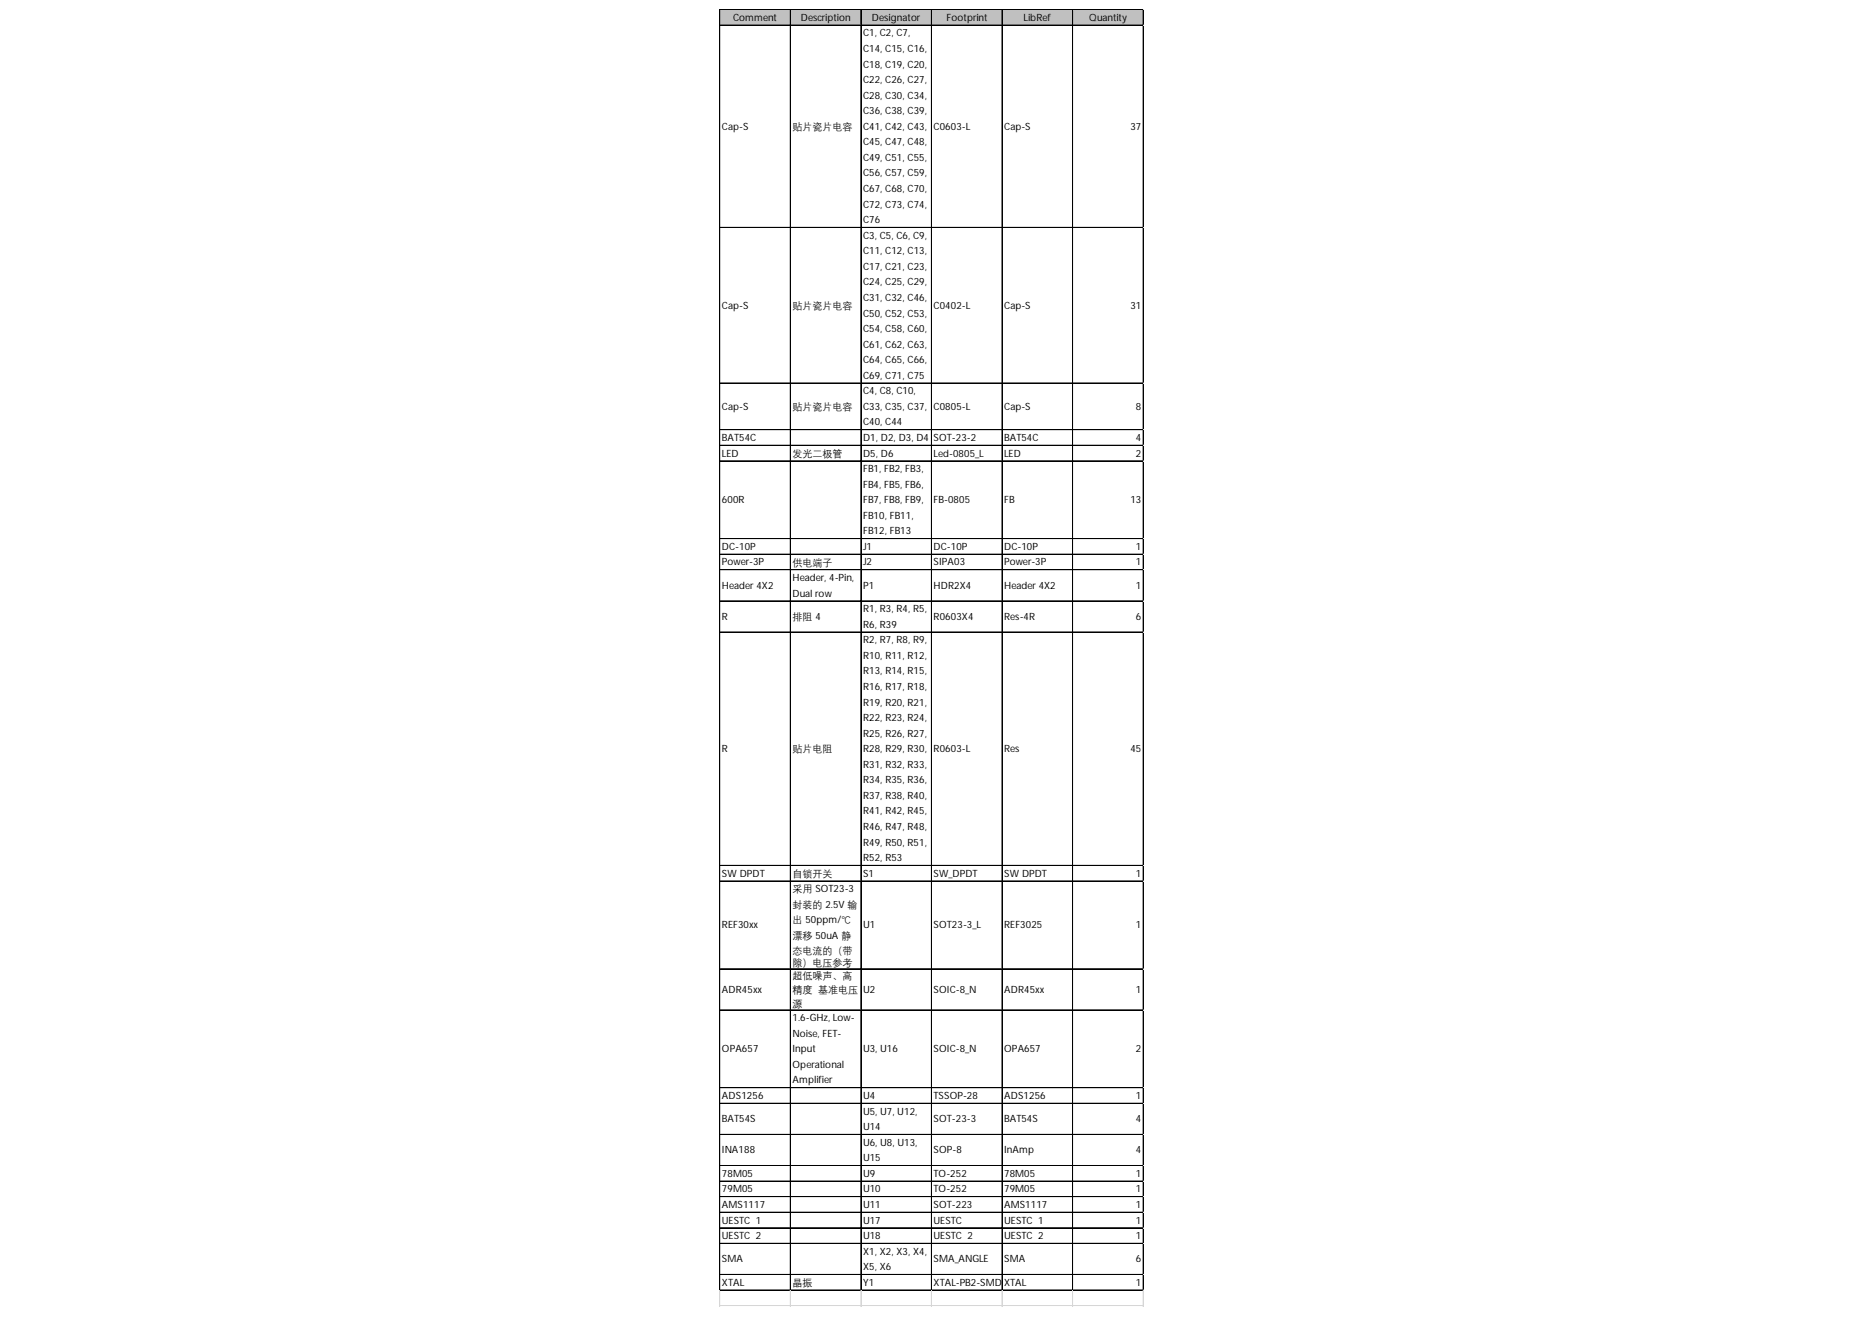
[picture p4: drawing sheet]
<svg xmlns="http://www.w3.org/2000/svg" width="297mm" height="210mm" viewBox="0 0 297 210" stroke-linecap="round" stroke-linejoin="round" font-family="sans-serif">
<defs><g id="words">
<g font-size="1.6">
<text x="116.7" y="3.3">Comment</text>
<text x="127.5" y="3.3">Description</text>
<text x="137.4" y="5.8">C1, C2, C7,</text>
<text x="138.8" y="3.3">Designator</text>
<text x="150.7" y="3.3">Footprint</text>
<text x="163" y="3.3">LibRef</text>
<text x="173.4" y="3.3">Quantity</text>
<text x="137.4" y="8.3">C14, C15, C16,</text>
<text x="137.4" y="10.7">C18, C19, C20,</text>
<text x="137.4" y="13.2">C22, C26, C27,</text>
<text x="137.4" y="15.7">C28, C30, C34,</text>
<text x="114.9" y="20.7">Cap-S</text>
<text x="126.2" y="20.7">贴片瓷片电容</text>
<text x="137.4" y="18.2">C36, C38, C39,</text>
<text x="137.4" y="20.7">C41, C42, C43,</text>
<text x="137.4" y="23.1">C45, C47, C48,</text>
<text x="148.6" y="20.7">C0603-L</text>
<text x="159.9" y="20.7">Cap-S</text>
<text x="179.9" y="20.7">37</text>
<text x="137.4" y="25.6">C49, C51, C55,</text>
<text x="137.4" y="28.1">C56, C57, C59,</text>
<text x="137.4" y="30.6">C67, C68, C70,</text>
<text x="137.4" y="33">C72, C73, C74,</text>
<text x="137.4" y="35.5">C76</text>
<text x="137.4" y="38">C3, C5, C6, C9,</text>
<text x="137.4" y="40.5">C11, C12, C13,</text>
<text x="137.4" y="42.9">C17, C21, C23,</text>
<text x="137.4" y="45.4">C24, C25, C29,</text>
<text x="137.4" y="47.9">C31, C32, C46,</text>
<text x="114.9" y="49.1">Cap-S</text>
<text x="126.2" y="49.1">贴片瓷片电容</text>
<text x="137.4" y="50.4">C50, C52, C53,</text>
<text x="137.4" y="52.8">C54, C58, C60,</text>
<text x="148.6" y="49.1">C0402-L</text>
<text x="159.9" y="49.1">Cap-S</text>
<text x="179.9" y="49.1">31</text>
<text x="137.4" y="55.3">C61, C62, C63,</text>
<text x="137.4" y="57.8">C64, C65, C66,</text>
<text x="114.9" y="65.2">Cap-S</text>
<text x="126.2" y="65.2">贴片瓷片电容</text>
<text x="137.4" y="60.3">C69, C71, C75</text>
<text x="137.4" y="62.8">C4, C8, C10,</text>
<text x="137.4" y="65.2">C33, C35, C37,</text>
<text x="148.6" y="65.2">C0805-L</text>
<text x="159.9" y="65.2">Cap-S</text>
<text x="180.8" y="65.2">8</text>
<text x="114.9" y="70.2">BAT54C</text>
<text x="137.4" y="67.7">C40, C44</text>
<text x="137.4" y="70.2">D1, D2, D3, D4</text>
<text x="148.6" y="70.2">SOT-23-2</text>
<text x="159.9" y="70.2">BAT54C</text>
<text x="180.8" y="70.2">4</text>
<text x="114.9" y="72.7">LED</text>
<text x="126.2" y="72.7">发光二极管</text>
<text x="137.4" y="72.7">D5, D6</text>
<text x="137.4" y="75.1">FB1, FB2, FB3,</text>
<text x="137.4" y="77.6">FB4, FB5, FB6,</text>
<text x="148.6" y="72.7">Led-0805_L</text>
<text x="159.9" y="72.7">LED</text>
<text x="180.8" y="72.7">2</text>
<text x="114.9" y="80.1">600R</text>
<text x="137.4" y="80.1">FB7, FB8, FB9,</text>
<text x="137.4" y="82.6">FB10, FB11,</text>
<text x="148.6" y="80.1">FB-0805</text>
<text x="159.9" y="80.1">FB</text>
<text x="179.9" y="80.1">13</text>
<text x="114.9" y="87.5">DC-10P</text>
<text x="114.9" y="90">Power-3P</text>
<text x="137.4" y="85">FB12, FB13</text>
<text x="137.4" y="87.5">J1</text>
<text x="137.4" y="90">J2</text>
<text x="148.6" y="87.5">DC-10P</text>
<text x="148.6" y="90">SIPA03</text>
<text x="159.9" y="87.5">DC-10P</text>
<text x="159.9" y="90">Power-3P</text>
<text x="180.8" y="87.5">1</text>
<text x="180.8" y="90">1</text>
<text x="114.9" y="93.7">Header 4X2</text>
<text x="126.2" y="90">供电端子</text>
<text x="126.2" y="92.5">Header, 4-Pin,</text>
<text x="126.2" y="94.9">Dual row</text>
<text x="137.4" y="93.7">P1</text>
<text x="148.6" y="93.7">HDR2X4</text>
<text x="159.9" y="93.7">Header 4X2</text>
<text x="180.8" y="93.7">1</text>
<text x="114.9" y="98.7">R</text>
<text x="126.2" y="98.7">排阻 4</text>
<text x="137.4" y="97.4">R1, R3, R4, R5,</text>
<text x="137.4" y="99.9">R6, R39</text>
<text x="148.6" y="98.7">R0603X4</text>
<text x="159.9" y="98.7">Res-4R</text>
<text x="180.8" y="98.7">6</text>
<text x="137.4" y="102.4">R2, R7, R8, R9,</text>
<text x="137.4" y="104.9">R10, R11, R12,</text>
<text x="137.4" y="107.3">R13, R14, R15,</text>
<text x="137.4" y="109.8">R16, R17, R18,</text>
<text x="137.4" y="112.3">R19, R20, R21,</text>
<text x="114.9" y="119.7">R</text>
<text x="126.2" y="119.7">贴片电阻</text>
<text x="137.4" y="114.8">R22, R23, R24,</text>
<text x="137.4" y="117.2">R25, R26, R27,</text>
<text x="137.4" y="119.7">R28, R29, R30,</text>
<text x="148.6" y="119.7">R0603-L</text>
<text x="159.9" y="119.7">Res</text>
<text x="179.9" y="119.7">45</text>
<text x="137.4" y="122.2">R31, R32, R33,</text>
<text x="137.4" y="124.7">R34, R35, R36,</text>
<text x="137.4" y="127.1">R37, R38, R40,</text>
<text x="137.4" y="129.6">R41, R42, R45,</text>
<text x="137.4" y="132.1">R46, R47, R48,</text>
<text x="137.4" y="134.6">R49, R50, R51,</text>
<text x="137.4" y="137">R52, R53</text>
<text x="114.9" y="139.5">SW DPDT</text>
<text x="126.2" y="139.5">自锁开关</text>
<text x="126.2" y="142">采用 SOT23-3</text>
<text x="137.4" y="139.5">S1</text>
<text x="148.6" y="139.5">SW_DPDT</text>
<text x="159.9" y="139.5">SW DPDT</text>
<text x="180.8" y="139.5">1</text>
<text x="114.9" y="147.7">REF30xx</text>
<text x="126.2" y="144.5">封装的 2.5V 输</text>
<text x="126.2" y="147">出 50ppm/℃</text>
<text x="126.2" y="149.4">漂移 50uA 静</text>
<text x="137.4" y="147.7">U1</text>
<text x="148.6" y="147.7">SOT23-3_L</text>
<text x="159.9" y="147.7">REF3025</text>
<text x="180.8" y="147.7">1</text>
<text x="126.2" y="151.7">态电流的（带</text>
<text x="126.2" y="153.8">隙）电压参考</text>
<text x="126.2" y="155.8">超低噪声、高</text>
<text x="114.9" y="158">ADR45xx</text>
<text x="126.2" y="158">精度 基准电压</text>
<text x="126.2" y="160.3">源</text>
<text x="137.4" y="158">U2</text>
<text x="148.6" y="158">SOIC-8_N</text>
<text x="159.9" y="158">ADR45xx</text>
<text x="180.8" y="158">1</text>
<text x="114.9" y="167.5">OPA657</text>
<text x="126.2" y="162.5">1.6-GHz, Low-</text>
<text x="126.2" y="165">Noise, FET-</text>
<text x="126.2" y="167.5">Input</text>
<text x="137.4" y="167.5">U3, U16</text>
<text x="148.6" y="167.5">SOIC-8_N</text>
<text x="159.9" y="167.5">OPA657</text>
<text x="180.8" y="167.5">2</text>
<text x="126.2" y="169.9">Operational</text>
<text x="126.2" y="172.4">Amplifier</text>
<text x="114.9" y="174.9">ADS1256</text>
<text x="114.9" y="178.6">BAT54S</text>
<text x="137.4" y="174.9">U4</text>
<text x="137.4" y="177.4">U5, U7, U12,</text>
<text x="137.4" y="179.9">U14</text>
<text x="148.6" y="174.9">TSSOP-28</text>
<text x="148.6" y="178.6">SOT-23-3</text>
<text x="159.9" y="174.9">ADS1256</text>
<text x="159.9" y="178.6">BAT54S</text>
<text x="180.8" y="174.9">1</text>
<text x="180.8" y="178.6">4</text>
<text x="114.9" y="183.6">INA188</text>
<text x="137.4" y="182.3">U6, U8, U13,</text>
<text x="137.4" y="184.8">U15</text>
<text x="148.6" y="183.6">SOP-8</text>
<text x="159.9" y="183.6">InAmp</text>
<text x="180.8" y="183.6">4</text>
<text x="114.9" y="187.3">78M05</text>
<text x="114.9" y="189.8">79M05</text>
<text x="137.4" y="187.3">U9</text>
<text x="137.4" y="189.8">U10</text>
<text x="148.6" y="187.3">TO-252</text>
<text x="148.6" y="189.8">TO-252</text>
<text x="159.9" y="187.3">78M05</text>
<text x="159.9" y="189.8">79M05</text>
<text x="180.8" y="187.3">1</text>
<text x="180.8" y="189.8">1</text>
<text x="114.9" y="192.2">AMS1117</text>
<text x="114.9" y="194.7">UESTC 1</text>
<text x="114.9" y="197.2">UESTC 2</text>
<text x="137.4" y="192.2">U11</text>
<text x="137.4" y="194.7">U17</text>
<text x="137.4" y="197.2">U18</text>
<text x="148.6" y="192.2">SOT-223</text>
<text x="148.6" y="194.7">UESTC</text>
<text x="148.6" y="197.2">UESTC 2</text>
<text x="159.9" y="192.2">AMS1117</text>
<text x="159.9" y="194.7">UESTC 1</text>
<text x="159.9" y="197.2">UESTC 2</text>
<text x="180.8" y="192.2">1</text>
<text x="180.8" y="194.7">1</text>
<text x="180.8" y="197.2">1</text>
<text x="114.9" y="200.9">SMA</text>
<text x="137.4" y="199.7">X1, X2, X3, X4,</text>
<text x="137.4" y="202.1">X5, X6</text>
<text x="148.6" y="200.9">SMA_ANGLE</text>
<text x="159.9" y="200.9">SMA</text>
<text x="180.8" y="200.9">6</text>
<text x="114.9" y="204.6">XTAL</text>
<text x="126.2" y="204.6">晶振</text>
<text x="137.4" y="204.6">Y1</text>
<text x="148.6" y="204.6">XTAL-PB2-SMD</text>
<text x="159.9" y="204.6">XTAL</text>
<text x="180.8" y="204.6">1</text>
</g>
</g></defs>
<path d="M114.6 1.6h67.5v2.5h-67.5z" fill="#c0c0c0"/>
<g fill="none" stroke="#000" stroke-width=".16">
<path d="M114.6 1.5v203.9M114.7 1.5h67.4M114.7 1.6h67.4M114.7 4h67.4M125.8 1.6v203.8M137 1.6v203.8M137.1 1.6v203.8M148.3 1.6v203.8M159.5 1.6v203.8M170.7 1.6v203.8M170.8 1.6v203.8M182 1.6v203.8"/>
<path d="M114.7 36.2h67.4M114.7 60.9h67.4M114.7 61h67.4M114.7 68.4h67.4M114.7 70.9h67.4M114.7 73.3h67.4M114.7 73.4h67.4M114.7 85.7h67.4M114.7 85.8h67.4M114.7 88.2h67.4M114.7 90.7h67.4M114.7 95.6h67.4"/>
<path d="M114.7 95.7h67.4M114.7 100.6h67.4M114.7 137.7h67.4M114.7 137.8h67.4M114.7 140.2h67.4M114.7 154.2h67.4M114.7 160.7h67.4M114.7 160.8h67.4M114.7 173.1h67.4M114.7 175.6h67.4M114.7 180.5h67.4M114.7 180.6h67.4"/>
<path d="M114.7 185.5h67.4M114.7 188h67.4M114.7 190.4h67.4M114.7 190.5h67.4M114.7 192.9h67.4M114.7 195.4h67.4M114.7 197.9h67.4M114.7 202.8h67.4M114.7 202.9h67.4M114.7 205.3h67.4"/>
</g>
<path d="M182.1 1.5h.1M114.6 205.4v2.5M125.8 205.4v2.5M137 205.4v2.5M137.1 205.4v2.5M148.3 205.4v2.5M159.5 205.4v2.5M170.7 205.4v2.5M170.8 205.4v2.5M182 205.4v2.5" fill="none" stroke="#d4d4d4" stroke-width=".16"/>
<path d="M182.1 1.5v.1z" fill="#d4d4d4"/>
<path d="M182.1 4h.1" fill="none" stroke="#d4d4d4" stroke-width=".16"/>
<path d="M182.1 4v.1z" fill="#d4d4d4"/>
<path d="M182.1 36.2h.1" fill="none" stroke="#d4d4d4" stroke-width=".16"/>
<path d="M182.1 36.2v.1z" fill="#d4d4d4"/>
<path d="M182.1 60.9h.1" fill="none" stroke="#d4d4d4" stroke-width=".16"/>
<path d="M182.1 60.9v.1z" fill="#d4d4d4"/>
<path d="M182.1 68.4h.1" fill="none" stroke="#d4d4d4" stroke-width=".16"/>
<path d="M182.1 68.4v.1z" fill="#d4d4d4"/>
<path d="M182.1 70.9h.1" fill="none" stroke="#d4d4d4" stroke-width=".16"/>
<path d="M182.1 73.3h.1" fill="none" stroke="#d4d4d4" stroke-width=".16"/>
<path d="M182.1 73.3v.1z" fill="#d4d4d4"/>
<path d="M182.1 85.7h.1" fill="none" stroke="#d4d4d4" stroke-width=".16"/>
<path d="M182.1 85.7v.1z" fill="#d4d4d4"/>
<path d="M182.1 88.2h.1" fill="none" stroke="#d4d4d4" stroke-width=".16"/>
<path d="M182.1 88.2v.1z" fill="#d4d4d4"/>
<path d="M182.1 90.7h.1" fill="none" stroke="#d4d4d4" stroke-width=".16"/>
<path d="M182.1 90.7v.1z" fill="#d4d4d4"/>
<path d="M182.1 95.6h.1" fill="none" stroke="#d4d4d4" stroke-width=".16"/>
<path d="M182.1 95.6v.1z" fill="#d4d4d4"/>
<path d="M182.1 100.6h.1" fill="none" stroke="#d4d4d4" stroke-width=".16"/>
<path d="M182.1 100.6v.1z" fill="#d4d4d4"/>
<path d="M182.1 137.7h.1" fill="none" stroke="#d4d4d4" stroke-width=".16"/>
<path d="M182.1 137.7v.1z" fill="#d4d4d4"/>
<path d="M182.1 140.2h.1" fill="none" stroke="#d4d4d4" stroke-width=".16"/>
<path d="M182.1 140.2v.1z" fill="#d4d4d4"/>
<path d="M182.1 154.2h.1" fill="none" stroke="#d4d4d4" stroke-width=".16"/>
<path d="M182.1 154.2v.1z" fill="#d4d4d4"/>
<path d="M182.1 160.7h.1" fill="none" stroke="#d4d4d4" stroke-width=".16"/>
<path d="M182.1 160.7v.1z" fill="#d4d4d4"/>
<path d="M182.1 173.1h.1" fill="none" stroke="#d4d4d4" stroke-width=".16"/>
<path d="M182.1 173.1v.1z" fill="#d4d4d4"/>
<path d="M182.1 175.6h.1" fill="none" stroke="#d4d4d4" stroke-width=".16"/>
<path d="M182.1 175.6v.1z" fill="#d4d4d4"/>
<path d="M182.1 180.5h.1" fill="none" stroke="#d4d4d4" stroke-width=".16"/>
<path d="M182.1 180.5v.1z" fill="#d4d4d4"/>
<path d="M182.1 185.5h.1" fill="none" stroke="#d4d4d4" stroke-width=".16"/>
<path d="M182.1 185.5v.1z" fill="#d4d4d4"/>
<path d="M182.1 188h.1" fill="none" stroke="#d4d4d4" stroke-width=".16"/>
<path d="M182.1 190.4h.1" fill="none" stroke="#d4d4d4" stroke-width=".16"/>
<path d="M182.1 190.4v.1z" fill="#d4d4d4"/>
<path d="M182.1 192.9h.1" fill="none" stroke="#d4d4d4" stroke-width=".16"/>
<path d="M182.1 192.9v.1z" fill="#d4d4d4"/>
<path d="M182.1 195.4h.1" fill="none" stroke="#d4d4d4" stroke-width=".16"/>
<path d="M182.1 195.4v.1z" fill="#d4d4d4"/>
<path d="M182.1 197.9h.1" fill="none" stroke="#d4d4d4" stroke-width=".16"/>
<path d="M182.1 202.8h.1" fill="none" stroke="#d4d4d4" stroke-width=".16"/>
<path d="M182.1 202.8v.1z" fill="#d4d4d4"/>
<path d="M182.1 205.3h.1" fill="none" stroke="#d4d4d4" stroke-width=".16"/>
<path d="M182.1 205.3v.1z" fill="#d4d4d4"/>
<path d="M114.6 207.8h67.5" fill="none" stroke="#d4d4d4" stroke-width=".16"/>
<use href="#words"/>
</svg>
